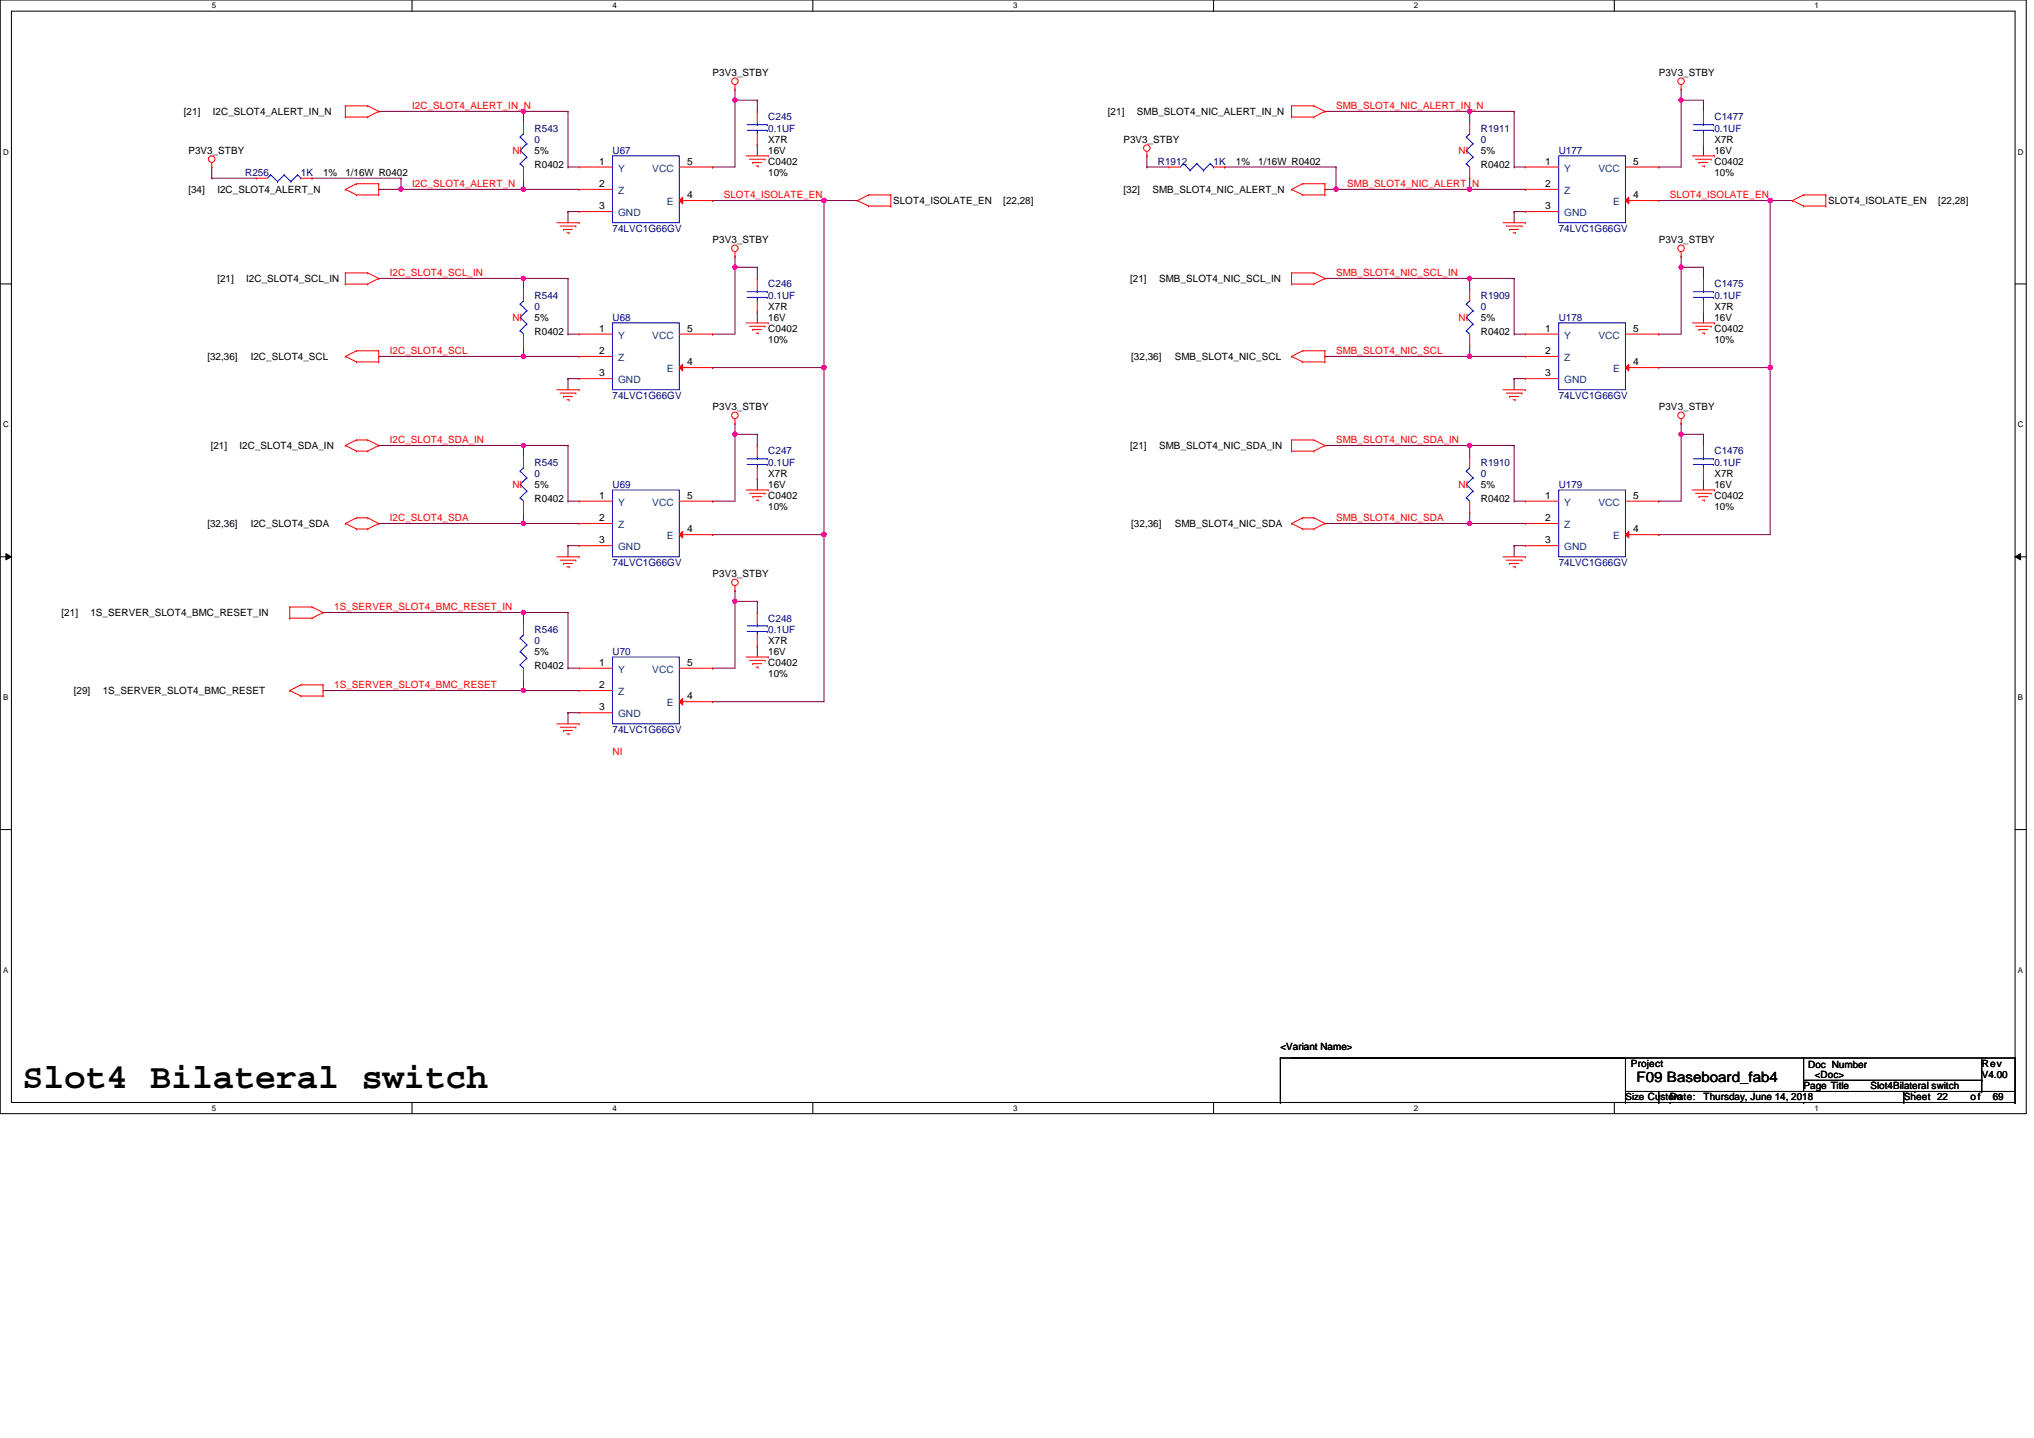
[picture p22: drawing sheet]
<svg xmlns="http://www.w3.org/2000/svg" width="297mm" height="210mm" viewBox="0 0 297 210" stroke-linecap="round" stroke-linejoin="round" font-family="sans-serif">
<defs><g id="words">
<text font-size="5.1" x="3.3" y="158.8">Slot4 Bilateral switch</text>
<text font-size="2.1" x="239" y="157.9">F09 Baseboard_fab4</text>
<g font-size="1.5">
<text x="104.1" y="11.1">P3V3_STBY</text>
<text x="242.2" y="11.1">P3V3_STBY</text>
<text x="26.9" y="16.8">[21]</text>
<text x="31.1" y="16.8">I2C_SLOT4_ALERT_IN_N</text>
<text x="161.8" y="16.8">[21]</text>
<text x="166" y="16.8">SMB_SLOT4_NIC_ALERT_IN_N</text>
<text x="27.5" y="22.5">P3V3_STBY</text>
<text x="78.1" y="22.5">5%</text>
<text x="112.2" y="20.8">X7R</text>
<text x="112.2" y="22.5">16V</text>
<text x="164.1" y="20.8">P3V3_STBY</text>
<text x="216.3" y="22.5">5%</text>
<text x="250.4" y="20.8">X7R</text>
<text x="250.4" y="22.5">16V</text>
<text x="27.5" y="28.1">[34]</text>
<text x="31.7" y="28.1">I2C_SLOT4_ALERT_N</text>
<text x="47.2" y="25.7">1%</text>
<text x="50.4" y="25.7">1/16W R0402</text>
<text x="78.1" y="24.6">R0402</text>
<text x="87.5" y="24">1</text>
<text x="87.5" y="27.3">2</text>
<text x="100.3" y="28.9">4</text>
<text x="100.3" y="24">5</text>
<text x="112.2" y="24.1">C0402</text>
<text x="112.2" y="25.7">10%</text>
<text x="130.4" y="29.8">SLOT4_ISOLATE_EN</text>
<text x="146.5" y="29.8">[22,28]</text>
<text x="164.1" y="28.1">[32]</text>
<text x="168.3" y="28.1">SMB_SLOT4_NIC_ALERT_N</text>
<text x="180.5" y="24.1">1%</text>
<text x="183.7" y="24.1">1/16W R0402</text>
<text x="216.3" y="24.6">R0402</text>
<text x="225.7" y="24">1</text>
<text x="225.7" y="27.3">2</text>
<text x="238.5" y="28.9">4</text>
<text x="238.5" y="24">5</text>
<text x="250.4" y="24.1">C0402</text>
<text x="250.4" y="25.7">10%</text>
<text x="267" y="29.8">SLOT4_ISOLATE_EN</text>
<text x="283.1" y="29.8">[22,28]</text>
<text x="87.5" y="30.5">3</text>
<text x="104.1" y="35.5">P3V3_STBY</text>
<text x="225.7" y="30.5">3</text>
<text x="242.2" y="35.5">P3V3_STBY</text>
<text x="31.7" y="41.1">[21]</text>
<text x="36" y="41.1">I2C_SLOT4_SCL_IN</text>
<text x="165" y="41.1">[21]</text>
<text x="169.3" y="41.1">SMB_SLOT4_NIC_SCL_IN</text>
<text x="78.1" y="46.8">5%</text>
<text x="112.2" y="45.2">X7R</text>
<text x="112.2" y="46.8">16V</text>
<text x="216.3" y="46.8">5%</text>
<text x="250.4" y="45.2">X7R</text>
<text x="250.4" y="46.8">16V</text>
<text x="30.3" y="52.5">[32,36]</text>
<text x="36.6" y="52.5">I2C_SLOT4_SCL</text>
<text x="78.1" y="48.9">R0402</text>
<text x="87.5" y="48.4">1</text>
<text x="87.5" y="51.7">2</text>
<text x="100.3" y="53.3">4</text>
<text x="100.3" y="48.4">5</text>
<text x="112.2" y="48.5">C0402</text>
<text x="112.2" y="50.1">10%</text>
<text x="165.2" y="52.5">[32,36]</text>
<text x="171.6" y="52.5">SMB_SLOT4_NIC_SCL</text>
<text x="216.3" y="48.9">R0402</text>
<text x="225.7" y="48.4">1</text>
<text x="225.7" y="51.7">2</text>
<text x="238.5" y="53.3">4</text>
<text x="238.5" y="48.4">5</text>
<text x="250.4" y="48.5">C0402</text>
<text x="250.4" y="50.1">10%</text>
<text x="87.5" y="54.9">3</text>
<text x="104.1" y="59.8">P3V3_STBY</text>
<text x="225.7" y="54.9">3</text>
<text x="242.2" y="59.8">P3V3_STBY</text>
<text x="30.8" y="65.5">[21]</text>
<text x="35" y="65.5">I2C_SLOT4_SDA_IN</text>
<text x="165" y="65.5">[21]</text>
<text x="169.3" y="65.5">SMB_SLOT4_NIC_SDA_IN</text>
<text x="78.1" y="71.2">5%</text>
<text x="112.2" y="69.6">X7R</text>
<text x="112.2" y="71.2">16V</text>
<text x="216.3" y="71.2">5%</text>
<text x="250.4" y="69.6">X7R</text>
<text x="250.4" y="71.2">16V</text>
<text x="30.3" y="76.9">[32,36]</text>
<text x="36.6" y="76.9">I2C_SLOT4_SDA</text>
<text x="78.1" y="73.3">R0402</text>
<text x="87.5" y="72.8">1</text>
<text x="87.5" y="76.1">2</text>
<text x="100.3" y="77.7">4</text>
<text x="100.3" y="72.8">5</text>
<text x="112.2" y="72.8">C0402</text>
<text x="112.2" y="74.5">10%</text>
<text x="165.2" y="76.9">[32,36]</text>
<text x="171.6" y="76.9">SMB_SLOT4_NIC_SDA</text>
<text x="216.3" y="73.3">R0402</text>
<text x="225.7" y="72.8">1</text>
<text x="225.7" y="76.1">2</text>
<text x="238.5" y="77.7">4</text>
<text x="238.5" y="72.8">5</text>
<text x="250.4" y="72.8">C0402</text>
<text x="250.4" y="74.5">10%</text>
<text x="87.5" y="79.3">3</text>
<text x="225.7" y="79.3">3</text>
<text x="9" y="89.9">[21]</text>
<text x="13.2" y="89.9">1S_SERVER_SLOT4_BMC_RESET_IN</text>
<text x="104.1" y="84.2">P3V3_STBY</text>
<text x="78.1" y="95.6">5%</text>
<text x="112.2" y="94">X7R</text>
<text x="112.2" y="95.6">16V</text>
<text x="10.8" y="101.3">[29]</text>
<text x="15" y="101.3">1S_SERVER_SLOT4_BMC_RESET</text>
<text x="78.1" y="97.7">R0402</text>
<text x="87.5" y="97.2">1</text>
<text x="87.5" y="100.5">2</text>
<text x="100.3" y="97.2">5</text>
<text x="112.2" y="97.2">C0402</text>
<text x="112.2" y="98.8">10%</text>
<text x="87.5" y="103.7">3</text>
<text x="100.3" y="102.1">4</text>
<text x="187" y="153.3">&lt;Variant Name&gt;</text>
<text x="238.2" y="155.7">Project</text>
<text x="264.1" y="155.9">Doc Number</text>
<text x="289.4" y="155.7">Rev</text>
<text x="243.9" y="160.6">Date:</text>
<text x="248.8" y="160.6">Thursday, June 14, 2018</text>
<text x="263.4" y="159">Page Title</text>
<text x="265" y="157.4">&lt;Doc&gt;</text>
<text x="273.2" y="159">Slot4Bilateral switch</text>
<text x="278" y="160.6">Sheet 22</text>
<text x="287.8" y="160.6">of</text>
<text x="289.4" y="157.4">V4.00</text>
<text x="291" y="160.6">69</text>
</g>
<g font-size="1.5" fill="#f00">
<text x="60.2" y="15.9">I2C_SLOT4_ALERT_IN_N</text>
<text x="195.1" y="15.9">SMB_SLOT4_NIC_ALERT_IN_N</text>
<text x="74.8" y="22.5">NI</text>
<text x="213" y="22.5">NI</text>
<text x="60.2" y="27.3">I2C_SLOT4_ALERT_N</text>
<text x="105.7" y="29">SLOT4_ISOLATE_EN</text>
<text x="196.7" y="27.3">SMB_SLOT4_NIC_ALERT_N</text>
<text x="243.9" y="29">SLOT4_ISOLATE_EN</text>
<text x="56.9" y="40.3">I2C_SLOT4_SCL_IN</text>
<text x="195.1" y="40.3">SMB_SLOT4_NIC_SCL_IN</text>
<text x="74.8" y="46.8">NI</text>
<text x="213" y="46.8">NI</text>
<text x="56.9" y="51.7">I2C_SLOT4_SCL</text>
<text x="195.1" y="51.7">SMB_SLOT4_NIC_SCL</text>
<text x="56.9" y="64.7">I2C_SLOT4_SDA_IN</text>
<text x="195.1" y="64.7">SMB_SLOT4_NIC_SDA_IN</text>
<text x="74.8" y="71.2">NI</text>
<text x="213" y="71.2">NI</text>
<text x="56.9" y="76.1">I2C_SLOT4_SDA</text>
<text x="195.1" y="76.1">SMB_SLOT4_NIC_SDA</text>
<text x="48.8" y="89.1">1S_SERVER_SLOT4_BMC_RESET_IN</text>
<text x="48.8" y="100.5">1S_SERVER_SLOT4_BMC_RESET</text>
<text x="89.4" y="110.2">NI</text>
</g>
<g font-size="1.5" fill="#000080">
<text x="112.2" y="17.6">C245</text>
<text x="250.4" y="17.6">C1477</text>
<text x="78.1" y="19.2">R543</text>
<text x="78.1" y="20.8">0</text>
<text x="89.4" y="22.5">U67</text>
<text x="112.2" y="19.2">0.1UF</text>
<text x="216.3" y="19.2">R1911</text>
<text x="216.3" y="20.8">0</text>
<text x="227.6" y="22.5">U177</text>
<text x="250.4" y="19.2">0.1UF</text>
<text x="35.8" y="25.7">R256</text>
<text x="43.9" y="25.7">1K</text>
<text x="169.1" y="24.1">R1912</text>
<text x="177.2" y="24.1">1K</text>
<text x="89.4" y="33.8">74LVC1G66GV</text>
<text x="227.6" y="33.8">74LVC1G66GV</text>
<text x="112.2" y="42">C246</text>
<text x="250.4" y="42">C1475</text>
<text x="78.1" y="43.6">R544</text>
<text x="78.1" y="45.2">0</text>
<text x="89.4" y="46.8">U68</text>
<text x="112.2" y="43.6">0.1UF</text>
<text x="216.3" y="43.6">R1909</text>
<text x="216.3" y="45.2">0</text>
<text x="227.6" y="46.8">U178</text>
<text x="250.4" y="43.6">0.1UF</text>
<text x="89.4" y="58.2">74LVC1G66GV</text>
<text x="227.6" y="58.2">74LVC1G66GV</text>
<text x="78.1" y="68">R545</text>
<text x="78.1" y="69.6">0</text>
<text x="89.4" y="71.2">U69</text>
<text x="112.2" y="66.3">C247</text>
<text x="112.2" y="68">0.1UF</text>
<text x="216.3" y="68">R1910</text>
<text x="216.3" y="69.6">0</text>
<text x="227.6" y="71.2">U179</text>
<text x="250.4" y="66.3">C1476</text>
<text x="250.4" y="68">0.1UF</text>
<text x="89.4" y="82.6">74LVC1G66GV</text>
<text x="227.6" y="82.6">74LVC1G66GV</text>
<text x="78.1" y="92.4">R546</text>
<text x="78.1" y="94">0</text>
<text x="89.4" y="95.6">U70</text>
<text x="112.2" y="90.7">C248</text>
<text x="112.2" y="92.4">0.1UF</text>
<text x="89.4" y="107">74LVC1G66GV</text>
</g>
<g font-size="1.5" fill="#004080">
<text x="90.3" y="25">Y</text>
<text x="90.3" y="28.3">Z</text>
<text x="95.2" y="25">VCC</text>
<text x="97.4" y="29.9">E</text>
<text x="228.4" y="25">Y</text>
<text x="228.4" y="28.3">Z</text>
<text x="233.4" y="25">VCC</text>
<text x="235.6" y="29.9">E</text>
<text x="90.3" y="31.5">GND</text>
<text x="228.4" y="31.5">GND</text>
<text x="90.3" y="49.4">Y</text>
<text x="90.3" y="52.7">Z</text>
<text x="95.2" y="49.4">VCC</text>
<text x="228.4" y="49.4">Y</text>
<text x="228.4" y="52.7">Z</text>
<text x="233.4" y="49.4">VCC</text>
<text x="90.3" y="55.9">GND</text>
<text x="97.4" y="54.3">E</text>
<text x="228.4" y="55.9">GND</text>
<text x="235.6" y="54.3">E</text>
<text x="90.3" y="73.8">Y</text>
<text x="90.3" y="77.1">Z</text>
<text x="95.2" y="73.8">VCC</text>
<text x="228.4" y="73.8">Y</text>
<text x="228.4" y="77.1">Z</text>
<text x="233.4" y="73.8">VCC</text>
<text x="90.3" y="80.3">GND</text>
<text x="97.4" y="78.7">E</text>
<text x="228.4" y="80.3">GND</text>
<text x="235.6" y="78.7">E</text>
<text x="90.3" y="98.2">Y</text>
<text x="90.3" y="101.5">Z</text>
<text x="95.2" y="98.2">VCC</text>
<text x="90.3" y="104.7">GND</text>
<text x="97.4" y="103.1">E</text>
</g>
<text font-size="1.4" x="237.4" y="160.6">Size Custom</text>
<g font-size="1.2">
<text x="30.9" y="1.2">5</text>
<text x="89.4" y="1.2">4</text>
<text x="148" y="1.2">3</text>
<text x="206.5" y="1.2">2</text>
<text x="265" y="1.2">1</text>
<text x=".5" y="22.6">D</text>
<text x="294.7" y="22.6">D</text>
<text x=".5" y="62.4">C</text>
<text x="294.7" y="62.4">C</text>
<text x=".5" y="102.2">B</text>
<text x="294.7" y="102.2">B</text>
<text x=".5" y="142">A</text>
<text x="294.7" y="142">A</text>
<text x="30.9" y="162.2">5</text>
<text x="89.4" y="162.2">4</text>
<text x="148" y="162.2">3</text>
<text x="206.5" y="162.2">2</text>
<text x="265" y="162.2">1</text>
</g>
</g></defs>
<path d="M0 0h295.9v162.6h-295.9zM1.7 1.6h292.6v159.3h-292.6z" fill="none" stroke="#000" stroke-width=".15"/>
<g fill="#fff">
<path d="M30.9 .2h.7v1.3h-.7z"/>
<path d="M30.9 161.1h.7v1.3h-.7z"/>
</g>
<path d="M60.2 0v1.6M60.2 160.9v1.7" fill="none" stroke="#000" stroke-width=".15"/>
<g fill="#fff">
<path d="M89.4 .2h.7v1.3h-.7z"/>
<path d="M89.4 161.1h.7v1.3h-.7z"/>
</g>
<path d="M118.7 0v1.6M118.7 160.9v1.7" fill="none" stroke="#000" stroke-width=".15"/>
<g fill="#fff">
<path d="M148 .2h.6v1.3h-.6z"/>
<path d="M148 161.1h.6v1.3h-.6z"/>
</g>
<path d="M177.2 0v1.6M177.2 160.9v1.7" fill="none" stroke="#000" stroke-width=".15"/>
<g fill="#fff">
<path d="M206.5 .2h.6v1.3h-.6z"/>
<path d="M206.5 161.1h.6v1.3h-.6z"/>
</g>
<path d="M235.8 0v1.6M235.8 160.9v1.7" fill="none" stroke="#000" stroke-width=".15"/>
<g fill="#fff">
<path d="M265 .2h.6v1.3h-.6z"/>
<path d="M265 161.1h.6v1.3h-.6z"/>
<path d="M.5 21.5h.8v1.3h-.8z"/>
<path d="M294.7 21.5h.8v1.3h-.8z"/>
<path d="M.5 61.3h.8v1.3h-.8z"/>
<path d="M294.7 61.3h.8v1.3h-.8z"/>
</g>
<path d="M0 41.4h1.7M294.3 41.4h1.6" fill="none" stroke="#000" stroke-width=".15"/>
<g fill="#fff">
<path d="M.5 101.2h.7v1.3h-.7z"/>
<path d="M294.7 101.2h.8v1.3h-.8z"/>
</g>
<path d="M0 81.3h1.7M.9 80.8l.8 .5-.8 .4zM294.3 81.3l.8-.5v.9zM294.3 81.3h1.6" fill="none" stroke="#000" stroke-width=".15"/>
<path d="M.9 80.8l.8 .5-.8 .4zM294.3 81.3l.8-.5v.9z" fill="#000"/>
<g fill="#fff">
<path d="M.5 141h.7v1.3h-.7z"/>
<path d="M294.7 141h.8v1.3h-.8z"/>
</g>
<path d="M0 121.1h1.7M294.3 121.1h1.6" fill="none" stroke="#000" stroke-width=".15"/>
<path d="M120.3 78h.1M120.3 78v24.4" fill="none" stroke="#800040" stroke-width=".15"/>
<circle cx="120.3" cy="78" r=".32" fill="#f0f"/>
<circle cx="120.3" cy="78" r=".32" fill="none" stroke="#f0f" stroke-width=".15"/>
<path d="M47.2 100.8h.1M47.2 100.8h29.3" fill="none" stroke="#800040" stroke-width=".15"/>
<circle cx="76.4" cy="100.8" r=".32" fill="#f0f"/>
<circle cx="76.4" cy="100.8" r=".32" fill="none" stroke="#f0f" stroke-width=".15"/>
<path d="M47.2 89.4h.1M47.2 89.4h29.3" fill="none" stroke="#800040" stroke-width=".15"/>
<circle cx="76.4" cy="89.4" r=".32" fill="#f0f"/>
<circle cx="76.4" cy="89.4" r=".32" fill="none" stroke="#f0f" stroke-width=".15"/>
<path d="M30.9 24.4h.1M30.9 26h.1M30.9 26h6.5M30.9 24.4v1.6M45.6 26h.1M45.6 26h13M55.3 27.6h.1M55.3 27.6h21.2M58.6 26h.1M58.6 27.6h.1M58.6 26v1.6" fill="none" stroke="#800040" stroke-width=".15"/>
<circle cx="76.4" cy="27.6" r=".32" fill="#f0f"/>
<circle cx="76.4" cy="27.6" r=".32" fill="none" stroke="#f0f" stroke-width=".15"/>
<circle cx="58.5" cy="27.6" r=".32" fill="#f0f"/>
<circle cx="58.5" cy="27.6" r=".32" fill="none" stroke="#f0f" stroke-width=".15"/>
<path d="M107.3 14.6h.1M107.3 14.6v9.8h-3.2M104.1 24.4h.1" fill="none" stroke="#800040" stroke-width=".15"/>
<circle cx="107.3" cy="14.6" r=".32" fill="#f0f"/>
<circle cx="107.3" cy="14.6" r=".32" fill="none" stroke="#f0f" stroke-width=".15"/>
<g fill="none" stroke="#800040" stroke-width=".15">
<path d="M107.3 14.6h.1M107.3 13h.1M107.3 14.6h3.3M107.3 13v1.6M110.6 14.6h.1M110.6 14.6v1.7M82.9 30.9h.1M82.9 30.9v1.6M82.9 30.9h1.7M104.1 29.3h.1M104.1 29.3h16.2M110.6 21.1h.1"/>
<path d="M110.6 21.1v1.7M55.3 52h.1M55.3 52h21.2"/>
</g>
<circle cx="76.4" cy="52" r=".32" fill="#f0f"/>
<circle cx="76.4" cy="52" r=".32" fill="none" stroke="#f0f" stroke-width=".15"/>
<path d="M107.3 39h.1M107.3 39v9.8h-3.2M104.1 48.8h.1" fill="none" stroke="#800040" stroke-width=".15"/>
<circle cx="107.3" cy="39" r=".32" fill="#f0f"/>
<circle cx="107.3" cy="39" r=".32" fill="none" stroke="#f0f" stroke-width=".15"/>
<g fill="none" stroke="#800040" stroke-width=".15">
<path d="M107.3 39h.1M107.3 37.4h.1M107.3 39h3.3M107.3 37.4v1.6M110.6 39h.1M110.6 39v1.6M120.3 29.3h.1M120.3 29.3v24.4h-16.2M82.9 55.3h.1M82.9 55.3v1.6M82.9 55.3h1.7M104.1 53.7h.1"/>
<path d="M110.6 45.5h.1M110.6 45.5v1.6"/>
</g>
<circle cx="120.3" cy="53.6" r=".32" fill="#f0f"/>
<circle cx="120.3" cy="53.6" r=".32" fill="none" stroke="#f0f" stroke-width=".15"/>
<circle cx="120.3" cy="29.2" r=".32" fill="#f0f"/>
<circle cx="120.3" cy="29.2" r=".32" fill="none" stroke="#f0f" stroke-width=".15"/>
<path d="M120.3 29.3h.1M120.3 29.3h4.9M55.3 40.6h.1M55.3 40.6h21.2M55.3 76.4h.1M55.3 76.4h21.2" fill="none" stroke="#800040" stroke-width=".15"/>
<circle cx="76.4" cy="76.4" r=".32" fill="#f0f"/>
<circle cx="76.4" cy="76.4" r=".32" fill="none" stroke="#f0f" stroke-width=".15"/>
<path d="M104.1 73.2h.1M107.3 63.4h.1M107.3 61.8h.1M107.3 61.8v11.4h-3.2M107.3 63.4h3.3M110.6 69.9h.1M110.6 69.9v1.6" fill="none" stroke="#800040" stroke-width=".15"/>
<circle cx="107.3" cy="63.4" r=".32" fill="#f0f"/>
<circle cx="107.3" cy="63.4" r=".32" fill="none" stroke="#f0f" stroke-width=".15"/>
<path d="M55.3 65h.1M55.3 65h21.2M82.9 79.7h.1M82.9 79.7v1.6M82.9 79.7h1.7M104.1 78h.1M104.1 78h16.2M110.6 63.4h.1M110.6 63.4v1.6" fill="none" stroke="#800040" stroke-width=".15"/>
<circle cx="76.4" cy="65" r=".32" fill="#f0f"/>
<circle cx="76.4" cy="65" r=".32" fill="none" stroke="#f0f" stroke-width=".15"/>
<path d="M120.3 53.7h.1M120.3 53.7v24.3M104.1 97.5h.1M107.3 87.8h.1M107.3 87.8v9.7h-3.2" fill="none" stroke="#800040" stroke-width=".15"/>
<circle cx="107.3" cy="87.8" r=".32" fill="#f0f"/>
<circle cx="107.3" cy="87.8" r=".32" fill="none" stroke="#f0f" stroke-width=".15"/>
<g fill="none" stroke="#800040" stroke-width=".15">
<path d="M55.3 16.3h.1M55.3 16.3h27.6M76.5 16.3h.1M76.5 16.3v1.6M82.9 16.3h.1M82.9 16.3v8.1M76.5 26h.1M76.5 27.6h.1M76.5 26v1.6M76.5 27.6h8.1M107.3 87.8h.1M107.3 86.2h.1"/>
<path d="M107.3 87.8h3.3M107.3 86.2v1.6M110.6 87.8h.1M110.6 94.3h.1M110.6 87.8v1.6M110.6 94.3v1.6M82.9 104h.1M82.9 104v1.7M82.9 104h1.7M104.1 102.4h.1M104.1 102.4h16.2"/>
</g>
<circle cx="76.4" cy="16.3" r=".32" fill="#f0f"/>
<circle cx="76.4" cy="16.3" r=".32" fill="none" stroke="#f0f" stroke-width=".15"/>
<path d="M82.9 24.4h.1M82.9 24.4h1.7M76.5 50.4h.1M76.5 40.6h.1M76.5 40.6v1.7M76.5 50.4v1.6" fill="none" stroke="#800040" stroke-width=".15"/>
<circle cx="76.4" cy="40.6" r=".32" fill="#f0f"/>
<circle cx="76.4" cy="40.6" r=".32" fill="none" stroke="#f0f" stroke-width=".15"/>
<g fill="none" stroke="#800040" stroke-width=".15">
<path d="M76.5 52h.1M76.5 40.6h.1M76.5 52h8.1M76.5 40.6h6.4M82.9 48.8h.1M82.9 40.6h.1M82.9 48.8h1.7M82.9 40.6v8.2M214.6 50.4h.1M214.6 40.6h.1M214.6 40.6v1.7M214.6 50.4v1.6"/>
<path d="M221.1 40.6h.1M221.1 40.6v8.2M76.5 65h.1M76.5 74.8h.1M76.5 76.4h.1M76.5 65v1.7M76.5 74.8v1.6M76.5 76.4h8.1M76.5 65h6.4M82.9 65h.1M82.9 73.2h.1M82.9 65v8.2"/>
<path d="M82.9 73.2h1.7M76.5 89.4h.1M76.5 99.2h.1M76.5 89.4v1.6M76.5 99.2v1.6M76.5 89.4h6.4M82.9 89.4h.1M82.9 97.5h.1M82.9 89.4v8.1M82.9 97.5h1.7M76.5 100.8h.1M76.5 100.8h8.1"/>
</g>
<circle cx="214.6" cy="40.6" r=".32" fill="#f0f"/>
<circle cx="214.6" cy="40.6" r=".32" fill="none" stroke="#f0f" stroke-width=".15"/>
<g fill="none" stroke="#800040" stroke-width=".15">
<path d="M193.5 52h.1M193.5 52h29.3M214.6 52h.1M214.6 40.6h.1M214.6 40.6h6.5M221.1 48.8h.1M221.1 48.8h1.7M258.5 53.7h.1M258.5 53.7v24.3M214.6 74.8h.1M214.6 76.4h.1M214.6 65h.1"/>
<path d="M214.6 65v1.7M214.6 74.8v1.6M214.6 76.4h8.2M214.6 65h6.5M221.1 65h.1M221.1 73.2h.1M221.1 65v8.2M221.1 73.2h1.7"/>
</g>
<circle cx="214.6" cy="52" r=".32" fill="#f0f"/>
<circle cx="214.6" cy="52" r=".32" fill="none" stroke="#f0f" stroke-width=".15"/>
<path d="M245.5 39h.1M245.5 39v9.8h-3.3M242.2 48.8h.1" fill="none" stroke="#800040" stroke-width=".15"/>
<circle cx="245.5" cy="39" r=".32" fill="#f0f"/>
<circle cx="245.5" cy="39" r=".32" fill="none" stroke="#f0f" stroke-width=".15"/>
<g fill="none" stroke="#800040" stroke-width=".15">
<path d="M245.5 39h.1M245.5 37.4h.1M245.5 39h3.3M245.5 37.4v1.6M248.8 39h.1M248.8 39v1.6M258.5 29.3h.1M258.5 29.3v24.4M221.1 55.3h.1M221.1 55.3v1.6M221.1 55.3h1.7M242.2 53.7h16.3"/>
<path d="M248.8 45.5h.1M248.8 45.5v1.6M258.5 53.7h.1"/>
</g>
<circle cx="258.5" cy="53.6" r=".32" fill="#f0f"/>
<circle cx="258.5" cy="53.6" r=".32" fill="none" stroke="#f0f" stroke-width=".15"/>
<circle cx="258.5" cy="29.2" r=".32" fill="#f0f"/>
<circle cx="258.5" cy="29.2" r=".32" fill="none" stroke="#f0f" stroke-width=".15"/>
<path d="M193.5 40.6h.1M193.5 40.6h21.1M193.5 76.4h.1M193.5 76.4h21.1" fill="none" stroke="#800040" stroke-width=".15"/>
<circle cx="214.6" cy="76.4" r=".32" fill="#f0f"/>
<circle cx="214.6" cy="76.4" r=".32" fill="none" stroke="#f0f" stroke-width=".15"/>
<path d="M242.2 73.2h.1M245.5 63.4h.1M245.5 61.8h.1M245.5 61.8v11.4h-3.3M245.5 63.4h3.3M248.8 69.9h.1M248.8 69.9v1.6" fill="none" stroke="#800040" stroke-width=".15"/>
<circle cx="245.5" cy="63.4" r=".32" fill="#f0f"/>
<circle cx="245.5" cy="63.4" r=".32" fill="none" stroke="#f0f" stroke-width=".15"/>
<path d="M193.5 65h.1M193.5 65h21.1M221.1 79.7h.1M221.1 79.7v1.6M221.1 79.7h1.7M242.2 78h.1M242.2 78h16.3M248.8 63.4h.1M248.8 63.4v1.6" fill="none" stroke="#800040" stroke-width=".15"/>
<circle cx="214.6" cy="65" r=".32" fill="#f0f"/>
<circle cx="214.6" cy="65" r=".32" fill="none" stroke="#f0f" stroke-width=".15"/>
<path d="M245.5 14.6h.1M245.5 14.6v9.8h-3.3M242.2 24.4h.1M258.5 29.3h3.3M261.8 29.3h.1" fill="none" stroke="#800040" stroke-width=".15"/>
<circle cx="245.5" cy="14.6" r=".32" fill="#f0f"/>
<circle cx="245.5" cy="14.6" r=".32" fill="none" stroke="#f0f" stroke-width=".15"/>
<g fill="none" stroke="#800040" stroke-width=".15">
<path d="M193.5 16.3h.1M193.5 16.3h27.6M214.6 16.3h.1M214.6 16.3v1.6M221.1 16.3h.1M221.1 16.3v8.1M245.5 14.6h.1M245.5 13h.1M245.5 14.6h3.3M245.5 13v1.6M248.8 14.6h.1M248.8 14.6v1.7"/>
<path d="M214.6 26h.1M214.6 26v1.6h8.2M221.1 30.9h.1M221.1 30.9v1.6M221.1 30.9h1.7M222.8 27.6h.1M242.2 29.3h16.3M248.8 21.1h.1M248.8 21.1v1.7M258.5 29.3h.1"/>
</g>
<circle cx="214.6" cy="16.3" r=".32" fill="#f0f"/>
<circle cx="214.6" cy="16.3" r=".32" fill="none" stroke="#f0f" stroke-width=".15"/>
<path d="M167.5 22.8h.1M167.5 24.4h.1M167.5 24.4h3.2M167.5 22.8v1.6M178.9 24.4h.1M178.9 24.4h16.2M193.5 27.6h.1M193.5 27.6h21.1M195.1 24.4h.1M195.1 27.6h.1M195.1 24.4v3.2" fill="none" stroke="#800040" stroke-width=".15"/>
<circle cx="214.6" cy="27.6" r=".32" fill="#f0f"/>
<circle cx="214.6" cy="27.6" r=".32" fill="none" stroke="#f0f" stroke-width=".15"/>
<circle cx="195.1" cy="27.6" r=".32" fill="#f0f"/>
<circle cx="195.1" cy="27.6" r=".32" fill="none" stroke="#f0f" stroke-width=".15"/>
<path d="M221.1 24.4h.1M221.1 24.4h1.7" fill="none" stroke="#800040" stroke-width=".15"/>
<g fill="none" stroke="#f00" stroke-width=".15">
<path d="M50.4 17.1h.1M50.4 15.5h.1M50.4 15.5h3.3M50.4 17.1h3.3M50.4 15.5v1.6M53.7 15.5h.1M53.7 17.1h.1M53.7 15.5l1.6 .8M55.3 16.3h.1M55.3 16.3l-1.6 .8M76.5 17.9h.1M76.5 17.9v1.6"/>
<path d="M107.3 13h.1M107.3 12.4v.6M110.6 16.3h.1M110.6 16.3v1.6M110.6 19.5v1.6M188.6 17.1h.1M188.6 15.5h.1M188.6 15.5h3.3M188.6 17.1h3.3M188.6 15.5v1.6M191.9 15.5h.1M191.9 17.1h.1"/>
<path d="M191.9 15.5l1.6 .8M193.5 16.3h.1M193.5 16.3l-1.6 .8M245.5 13h.1M245.5 12.4v.6M30.9 24.4h.1M30.9 23.7v.7M50.4 27.6h.1M50.4 39.8h.1M50.4 27.6l1.7 .8M50.4 39.8v1.7M50.4 39.8h3.3"/>
<path d="M52.1 26.8h.1M52.1 28.4h.1M52.1 26.8h3.2M52.1 26.8l-1.7 .8M52.1 28.4h3.2M53.7 39.8h.1M53.7 39.8l1.6 .8M55.3 28.4h.1M55.3 26.8h.1M55.3 26.8v1.6M76.5 26h.1M76.5 24.4v1.6"/>
<path d="M81.3 32.5h3.3M81.8 33h2.3M82.3 33.5h.1M82.3 33.5h1.3M82.8 34h.3M83.1 34h.1M84.1 33h.1M84.6 32.5h.1M84.6 24.4h.1M84.6 27.6h.1M84.6 30.9h.1M84.6 24.4h4.8"/>
<path d="M84.6 27.6h4.8M84.6 30.9h4.8M107.3 37.4h.1M107.3 36.7v.7M109 22.8h3.2M109.4 23.2h2.3M109.9 23.7h.1M109.9 23.7h1.3M110.4 24.2h.3M110.6 21.1h.1M110.7 24.2h.1M111.7 23.2h.1"/>
<path d="M112.2 22.8h.1M125.2 29.3h.1M125.2 29.3l1.6 .8M126.8 28.4h.1M126.8 30.1h.1M126.8 28.4h3.3M126.8 28.4l-1.6 .9M126.8 30.1h3.3M130.1 28.4h.1M130.1 30.1h.1M130.1 28.4v1.7M167.5 22.8h.1"/>
<path d="M167.5 22.1v.7M170.7 24.4h.1M170.7 24.4h1.7M177.2 24.4h1.7M178.9 24.4h.1M188.6 39.8h.1M188.6 27.6h.1M188.6 39.8h3.3M188.6 39.8v1.7M188.6 27.6l1.6 .8M190.2 26.8h.1M190.2 28.4h.1"/>
<path d="M190.2 26.8h3.3M190.2 28.4h3.3M190.2 26.8l-1.6 .8M191.9 39.8h.1M191.9 39.8l1.6 .8M193.5 28.4h.1M193.5 26.8h.1M193.5 26.8v1.6M219.5 32.5h3.3M220 33h2.3M220.5 33.5h.1M220.5 33.5h1.3"/>
<path d="M221 34h.3M221.3 34h.1M222.3 33h.1M222.8 32.5h.1M245.5 37.4h.1M245.5 36.7v.7M247.1 22.8h3.3M247.6 23.2h2.3M248.1 23.7h.1M248.1 23.7h1.3M248.6 24.2h.3M248.9 24.2h.1"/>
<path d="M249.9 23.2h.1M250.4 22.8h.1M261.8 29.3h.1M261.8 29.3l1.6 .8M263.4 28.4h.1M263.4 30.1h.1M263.4 28.4h3.2M263.4 30.1h3.2M263.4 28.4l-1.6 .9M266.6 28.4h.1M266.6 30.1h.1M266.6 28.4v1.7"/>
<path d="M50.4 52h.1M50.4 41.5h.1M50.4 52l1.7 .8M50.4 41.5h3.3M52.1 51.2h.1M52.1 52.8h.1M52.1 51.2h3.2M52.1 51.2l-1.7 .8M52.1 52.8h3.2M53.7 41.5h.1M55.3 52.8h.1M55.3 51.2h.1"/>
<path d="M55.3 40.6h.1M55.3 51.2v1.6M55.3 40.6l-1.6 .9M76.5 50.4h.1M76.5 42.3h.1M76.5 42.3v1.6M76.5 48.8v1.6M81.3 56.9h3.3M81.8 57.4h2.3M82.3 57.9h.1M82.3 57.9h1.3M82.8 58.4h.3"/>
<path d="M83.1 58.4h.1M84.1 57.4h.1M84.6 56.9h.1M109 47.1h3.2M109.4 47.6h2.3M109.9 48.1h.1M109.9 48.1h1.3M110.4 48.6h.3M110.6 40.6h.1M110.6 45.5h.1M110.6 40.6v1.7M110.6 43.9v1.6"/>
<path d="M110.7 48.6h.1M111.7 47.6h.1M112.2 47.1h.1M188.6 52h.1M188.6 41.5h.1M188.6 41.5h3.3M188.6 52l1.6 .8M190.2 51.2h.1M190.2 52.8h.1M190.2 51.2h3.3M190.2 52.8h3.3M190.2 51.2l-1.6 .8"/>
<path d="M191.9 41.5h.1M193.5 52.8h.1M193.5 51.2h.1M193.5 40.6h.1M193.5 51.2v1.6M193.5 40.6l-1.6 .9M219.5 56.9h3.3M220 57.4h2.3M220.5 57.9h.1M220.5 57.9h1.3M221 58.4h.3M221.3 58.4h.1"/>
<path d="M222.3 57.4h.1M222.8 56.9h.1M247.1 47.1h3.3M247.6 47.6h2.3M248.1 48.1h.1M248.1 48.1h1.3M248.6 48.6h.3M248.9 48.6h.1M249.9 47.6h.1M250.4 47.1h.1M50.4 76.4h.1M50.4 65h.1"/>
<path d="M50.4 76.4l1.7 .8M50.4 65l1.7 .8M52.1 75.6h.1M52.1 77.2h.1M52.1 64.2h.1M52.1 65.8h.1M52.1 75.6l-1.7 .8M52.1 75.6h1.6M52.1 77.2h1.6M52.1 64.2l-1.7 .8M52.1 64.2h1.6M52.1 65.8h1.6"/>
<path d="M53.7 75.6h.1M53.7 77.2h.1M53.7 64.2h.1M53.7 65.8h.1M53.7 75.6l1.6 .8M53.7 64.2l1.6 .8M55.3 76.4h.1M55.3 65h.1M55.3 76.4l-1.6 .8M55.3 65l-1.6 .8M76.5 74.8h.1M76.5 66.7h.1"/>
<path d="M76.5 66.7v1.6M76.5 73.2v1.6M107.3 61.8h.1M107.3 61.1v.7M109 71.5h3.2M109.4 72h2.3M109.9 72.5h.1M109.9 72.5h1.3M110.4 73h.3M110.7 73h.1M111.7 72h.1M112.2 71.5h.1"/>
<path d="M188.6 65.8h.1M188.6 64.2h.1M188.6 76.4h.1M188.6 64.2h3.3M188.6 65.8h3.3M188.6 64.2v1.6M188.6 76.4l1.6 .8M190.2 75.6h.1M190.2 77.2h.1M190.2 75.6h1.7M190.2 77.2h1.7M190.2 75.6l-1.6 .8"/>
<path d="M191.9 64.2h.1M191.9 65.8h.1M191.9 75.6h.1M191.9 77.2h.1M191.9 64.2l1.6 .8M191.9 75.6l1.6 .8M193.5 65h.1M193.5 76.4h.1M193.5 65l-1.6 .8M193.5 76.4l-1.6 .8M214.6 74.8h.1M214.6 66.7h.1"/>
<path d="M214.6 66.7v1.6M214.6 73.2v1.6M245.5 61.8h.1M245.5 61.1v.7M247.1 71.5h3.3M247.6 72h2.3M248.1 72.5h.1M248.1 72.5h1.3M248.6 73h.3M248.8 65h.1M248.8 69.9h.1M248.8 65v1.7"/>
<path d="M248.8 68.3v1.6M248.9 73h.1M249.9 72h.1M250.4 71.5h.1M42.3 90.2h.1M42.3 88.6h.1M42.3 88.6h3.3M42.3 90.2h3.3M42.3 88.6v1.6M43.9 100h.1M43.9 100l-1.6 .8M43.9 100h3.3"/>
<path d="M45.6 88.6h.1M45.6 90.2h.1M45.6 88.6l1.6 .8M47.2 89.4h.1M47.2 100h.1M47.2 89.4l-1.6 .8M47.2 100v1.6M81.3 81.3h3.3M81.8 81.8h2.3M82.3 82.3h.1M82.3 82.3h1.3M82.8 82.7h.3"/>
<path d="M83.1 82.7h.1M84.1 81.8h.1M84.6 81.3h.1M107.3 86.2h.1M107.3 85.5v.7M109 95.9h3.2M109.4 96.4h2.3M109.9 96.9h.1M109.9 96.9h1.3M110.4 97.4h.3M110.6 89.4h.1M110.6 94.3h.1"/>
<path d="M110.6 89.4v1.6M110.6 92.7v1.6M110.7 97.4h.1M111.7 96.4h.1M112.2 95.9h.1M219.5 81.3h3.3M220 81.8h2.3M220.5 82.3h.1M220.5 82.3h1.3M221 82.7h.3M221.3 82.7h.1M222.3 81.8h.1"/>
<path d="M222.8 81.3h.1M42.3 100.8h.1M42.3 100.8l1.6 .8M43.9 101.6h.1M43.9 101.6h3.3M47.2 101.6h.1M81.3 105.7h3.3M81.8 106.2h2.3M82.3 106.6h.1M82.3 106.6h1.3M82.8 107.1h.3M83.1 107.1h.1"/>
<path d="M84.1 106.2h.1M84.6 105.7h.1"/>
<circle cx="107.3" cy="11.9" r=".48"/>
<circle cx="245.5" cy="11.9" r=".48"/>
<circle cx="30.9" cy="23.2" r=".48"/>
<circle cx="107.3" cy="36.2" r=".48"/>
<circle cx="167.5" cy="21.6" r=".48"/>
<circle cx="245.5" cy="36.2" r=".48"/>
<circle cx="107.3" cy="60.6" r=".48"/>
<circle cx="245.5" cy="60.6" r=".48"/>
<circle cx="107.3" cy="85" r=".48"/>
</g>
<g fill="none" stroke="#000" stroke-width=".15">
<path d="M187 154.4h.1M187 154.4h107.3M187 154.4v6.5M237.4 154.4h.1M237.4 159.3h56.9M237.4 154.4v6.5M242.2 159.3v1.6M263.4 154.4h.1M263.4 154.4v4.9M263.4 157.7h26M278 159.3v1.6M279.6 159.3h.1"/>
<path d="M289.4 157.7h.1M289.4 159.3h.1M289.4 154.4v4.9M294.3 154.4h.1M294.3 159.3h.1M294.3 154.4v6.5M187 160.9h.1M187 160.9h107.3M237.4 160.9h.1M242.2 160.9h.1M243.9 160.9h.1M263.4 160.9h.1"/>
<path d="M278 160.9h.1M294.3 160.9h.1"/>
</g>
<g fill="none" stroke="#00f" stroke-width=".15">
<path d="M76.5 19.5h.1M76.5 19.5l-.5 .5M109.1 19h3M109.1 18.2h3M110.6 18.2h.1M110.6 19h.1M110.6 17.9v.3M110.6 19v.5M112.1 19h.1M112.1 18.2h.1M76 23.9h.1M76 21.9h.1"/>
<path d="M76 20h.1M76 23.9l.5 .5M76 21.9l.9 1M76 20l.9 1M76.9 22.9h.1M76.9 21h.1M76.9 22.9l-.9 1M76.9 21l-.9 .9M89.4 22.8h9.8v9.7h-9.8zM172.8 23.9h.1M172.8 23.9l-.4 .5M172.8 23.9l1 1"/>
<path d="M173.8 24.9h.1M174.8 23.9h.1M174.8 23.9l-1 1M174.8 23.9l1 1M175.8 24.9h.1M176.7 23.9h.1M176.7 23.9l-.9 1M176.7 23.9l.5 .5M177.2 24.4h.1M76 48.3h.1M76 46.3h.1M76 44.4h.1"/>
<path d="M76 48.3l.5 .5M76 46.3l.9 1M76 44.4l.9 1M76.5 43.9h.1M76.5 43.9l-.5 .5M76.9 47.3h.1M76.9 45.4h.1M76.9 47.3l-.9 1M76.9 45.4l-.9 .9M109.1 43.4h3M109.1 42.6h3M110.6 42.6h.1"/>
<path d="M110.6 43.4h.1M110.6 42.3v.3M110.6 43.4v.5M112.1 43.4h.1M112.1 42.6h.1M76 72.7h.1M76 70.7h.1M76 68.8h.1M76 72.7l.5 .5M76 70.7l.9 1M76 68.8l.9 .9M76.5 68.3h.1"/>
<path d="M76.5 68.3l-.5 .5M76.9 71.7h.1M76.9 69.7h.1M76.9 71.7l-.9 1M76.9 69.7l-.9 1M214.1 72.7h.1M214.1 70.7h.1M214.1 68.8h.1M214.1 72.7l.5 .5M214.1 70.7l1 1M214.1 68.8l1 .9M214.6 68.3h.1"/>
<path d="M214.6 68.3l-.5 .5M215.1 71.7h.1M215.1 69.7h.1M215.1 71.7l-1 1M215.1 69.7l-1 1M247.3 67.8h2.9M247.3 67h2.9M248.8 67h.1M248.8 67.8h.1M248.8 66.7v.3M248.8 67.8v.5M250.2 67.8h.1"/>
<path d="M250.2 67h.1M109.1 92.2h3M109.1 91.4h3M110.6 91.4h.1M110.6 92.2h.1M110.6 91v.4M110.6 92.2v.5M112.1 92.2h.1M112.1 91.4h.1"/>
</g>
<path d="M99.2 29.3l.5-.5v1z" fill="#f00"/>
<g fill="none" stroke="#f00" stroke-width=".15">
<path d="M37.4 26h.1M37.4 26h1.6M43.9 26h1.7M45.6 26h.1M99.2 29.3l.5-.5v1zM99.2 29.3h4.9M99.2 24.4h4.9M104.1 29.3h.1M104.1 24.4h.1M222.8 73.2h.1M222.8 76.4h.1M222.8 79.7h.1"/>
<path d="M222.8 73.2h4.8M222.8 76.4h4.8M222.8 79.7h4.8"/>
</g>
<g fill="none" stroke="#00f" stroke-width=".15">
<path d="M39.5 25.5h.1M39.5 25.5l-.5 .5M39.5 25.5l1 1M40.5 26.5h.1M41.5 25.5h.1M41.5 25.5l-1 1M41.5 25.5l1 1M42.5 26.5h.1M43.5 25.5h.1M43.5 25.5l-1 1M43.5 25.5l.4 .5M43.9 26h.1"/>
<path d="M227.6 71.5h9.8v9.8h-9.8z"/>
</g>
<path d="M237.4 78l.5-.4v.9z" fill="#f00"/>
<path d="M84.6 48.8h.1M84.6 52h.1M84.6 55.3h.1M84.6 48.8h4.8M84.6 52h4.8M84.6 55.3h4.8M237.4 78l.5-.4v.9zM237.4 78h4.8M237.4 73.2h4.8M242.2 78h.1M242.2 73.2h.1" fill="none" stroke="#f00" stroke-width=".15"/>
<path d="M89.4 47.1h9.8v9.8h-9.8z" fill="none" stroke="#00f" stroke-width=".15"/>
<path d="M99.7 53.2v.9l-.5-.4z" fill="#f00"/>
<g fill="none" stroke="#f00" stroke-width=".15">
<path d="M248.8 16.3h.1M248.8 16.3v1.6M248.8 19.5v1.6M248.8 21.1h.1M99.2 53.7h4.9M99.2 48.8h4.9M99.7 53.2v.9l-.5-.4zM104.1 53.7h.1M104.1 48.8h.1M248.8 40.6h.1M248.8 45.5h.1M248.8 40.6v1.7"/>
<path d="M248.8 43.9v1.6M84.6 73.2h.1M84.6 76.4h.1M84.6 79.7h.1M84.6 73.2h4.8M84.6 76.4h4.8M84.6 79.7h4.8M110.6 65h.1M110.6 69.9h.1M110.6 65v1.7M110.6 68.3v1.6"/>
</g>
<g fill="none" stroke="#00f" stroke-width=".15">
<path d="M247.3 19h2.9M247.3 18.2h2.9M248.8 18.2h.1M248.8 19h.1M248.8 17.9v.3M248.8 19v.5M250.2 19h.1M250.2 18.2h.1M247.3 43.4h2.9M247.3 42.6h2.9M248.8 42.6h.1M248.8 43.4h.1"/>
<path d="M248.8 42.3v.3M248.8 43.4v.5M250.2 43.4h.1M250.2 42.6h.1M89.4 71.5h9.8v9.8h-9.8zM109.1 67.8h3M109.1 67h3M110.6 67h.1M110.6 67.8h.1M110.6 66.7v.3M110.6 67.8v.5M112.1 67.8h.1"/>
<path d="M112.1 67h.1"/>
</g>
<path d="M99.2 78l.5-.4v.9z" fill="#f00"/>
<path d="M99.2 78l.5-.4v.9zM99.2 78h4.9M99.2 73.2h4.9M104.1 78h.1M104.1 73.2h.1M84.6 97.5h.1M84.6 97.5h4.8M84.6 100.8h.1M84.6 104h.1M84.6 100.8h4.8M84.6 104h4.8" fill="none" stroke="#f00" stroke-width=".15"/>
<path d="M89.4 95.9h9.8v9.8h-9.8z" fill="none" stroke="#00f" stroke-width=".15"/>
<path d="M99.2 102.4l.5-.5v1z" fill="#f00"/>
<g fill="none" stroke="#f00" stroke-width=".15">
<path d="M214.6 17.9h.1M214.6 17.9v1.6M214.6 26h.1M214.6 24.4v1.6M222.8 24.4h.1M222.8 27.6h.1M222.8 30.9h.1M222.8 24.4h4.8M222.8 27.6h4.8M222.8 30.9h4.8M214.6 50.4h.1M214.6 42.3h.1"/>
<path d="M214.6 42.3v1.6M214.6 48.8v1.6M76.5 99.2h.1M76.5 91h.1M76.5 91v1.7M76.5 97.5v1.7M99.2 97.5h4.9M104.1 97.5h.1M99.2 102.4l.5-.5v1zM99.2 102.4h4.9M104.1 102.4h.1"/>
</g>
<g fill="none" stroke="#00f" stroke-width=".15">
<path d="M214.6 19.5h.1M214.6 19.5l-.5 .5M214.1 23.9h.1M214.1 21.9h.1M214.1 20h.1M214.1 23.9l.5 .5M214.1 21.9l1 1M214.1 20l1 1M215.1 22.9h.1M215.1 21h.1M215.1 22.9l-1 1M215.1 21l-1 .9"/>
<path d="M227.6 22.8h9.8v9.7h-9.8zM214.1 48.3h.1M214.1 46.3h.1M214.1 44.4h.1M214.1 48.3l.5 .5M214.1 46.3l1 1M214.1 44.4l1 1M214.6 43.9h.1M214.6 43.9l-.5 .5M215.1 47.3h.1M215.1 45.4h.1M215.1 47.3l-1 1"/>
<path d="M215.1 45.4l-1 .9M76 97h.1M76 95.1h.1M76 93.2h.1M76 97l.5 .5M76 95.1l.9 1M76 93.2l.9 .9M76.5 92.7h.1M76.5 92.7l-.5 .5M76.9 96.1h.1M76.9 94.1h.1M76.9 96.1l-.9 .9"/>
<path d="M76.9 94.1l-.9 1"/>
</g>
<path d="M237.4 29.3l.5-.5v1z" fill="#f00"/>
<path d="M237.4 29.3l.5-.5v1zM237.4 29.3h4.8M237.4 24.4h4.8M242.2 29.3h.1M242.2 24.4h.1M222.8 48.8h.1M222.8 52h.1M222.8 55.3h.1M222.8 48.8h4.8M222.8 52h4.8M222.8 55.3h4.8" fill="none" stroke="#f00" stroke-width=".15"/>
<path d="M227.6 47.1h9.8v9.8h-9.8z" fill="none" stroke="#00f" stroke-width=".15"/>
<path d="M237.4 53.7l.5-.5v.9z" fill="#f00"/>
<path d="M237.4 53.7l.5-.5v.9zM237.4 53.7h4.8M237.4 48.8h4.8M242.2 53.7h.1M242.2 48.8h.1" fill="none" stroke="#f00" stroke-width=".15"/>
<circle cx="120.3" cy="78" r=".32" fill="#f0f"/>
<circle cx="120.3" cy="78" r=".32" fill="none" stroke="#f0f" stroke-width=".15"/>
<circle cx="76.4" cy="100.8" r=".32" fill="#f0f"/>
<circle cx="76.4" cy="100.8" r=".32" fill="none" stroke="#f0f" stroke-width=".15"/>
<circle cx="76.4" cy="89.4" r=".32" fill="#f0f"/>
<circle cx="76.4" cy="89.4" r=".32" fill="none" stroke="#f0f" stroke-width=".15"/>
<circle cx="76.4" cy="27.6" r=".32" fill="#f0f"/>
<circle cx="76.4" cy="27.6" r=".32" fill="none" stroke="#f0f" stroke-width=".15"/>
<circle cx="58.5" cy="27.6" r=".32" fill="#f0f"/>
<circle cx="58.5" cy="27.6" r=".32" fill="none" stroke="#f0f" stroke-width=".15"/>
<circle cx="107.3" cy="14.6" r=".32" fill="#f0f"/>
<circle cx="107.3" cy="14.6" r=".32" fill="none" stroke="#f0f" stroke-width=".15"/>
<circle cx="76.4" cy="52" r=".32" fill="#f0f"/>
<circle cx="76.4" cy="52" r=".32" fill="none" stroke="#f0f" stroke-width=".15"/>
<circle cx="107.3" cy="39" r=".32" fill="#f0f"/>
<circle cx="107.3" cy="39" r=".32" fill="none" stroke="#f0f" stroke-width=".15"/>
<circle cx="120.3" cy="53.6" r=".32" fill="#f0f"/>
<circle cx="120.3" cy="53.6" r=".32" fill="none" stroke="#f0f" stroke-width=".15"/>
<circle cx="120.3" cy="29.2" r=".32" fill="#f0f"/>
<circle cx="120.3" cy="29.2" r=".32" fill="none" stroke="#f0f" stroke-width=".15"/>
<circle cx="76.4" cy="76.4" r=".32" fill="#f0f"/>
<circle cx="76.4" cy="76.4" r=".32" fill="none" stroke="#f0f" stroke-width=".15"/>
<circle cx="107.3" cy="63.4" r=".32" fill="#f0f"/>
<circle cx="107.3" cy="63.4" r=".32" fill="none" stroke="#f0f" stroke-width=".15"/>
<circle cx="76.4" cy="65" r=".32" fill="#f0f"/>
<circle cx="76.4" cy="65" r=".32" fill="none" stroke="#f0f" stroke-width=".15"/>
<circle cx="107.3" cy="87.8" r=".32" fill="#f0f"/>
<circle cx="107.3" cy="87.8" r=".32" fill="none" stroke="#f0f" stroke-width=".15"/>
<circle cx="76.4" cy="16.3" r=".32" fill="#f0f"/>
<circle cx="76.4" cy="16.3" r=".32" fill="none" stroke="#f0f" stroke-width=".15"/>
<circle cx="76.4" cy="40.6" r=".32" fill="#f0f"/>
<circle cx="76.4" cy="40.6" r=".32" fill="none" stroke="#f0f" stroke-width=".15"/>
<circle cx="214.6" cy="40.6" r=".32" fill="#f0f"/>
<circle cx="214.6" cy="40.6" r=".32" fill="none" stroke="#f0f" stroke-width=".15"/>
<circle cx="214.6" cy="52" r=".32" fill="#f0f"/>
<circle cx="214.6" cy="52" r=".32" fill="none" stroke="#f0f" stroke-width=".15"/>
<circle cx="245.5" cy="39" r=".32" fill="#f0f"/>
<circle cx="245.5" cy="39" r=".32" fill="none" stroke="#f0f" stroke-width=".15"/>
<circle cx="258.5" cy="53.6" r=".32" fill="#f0f"/>
<circle cx="258.5" cy="53.6" r=".32" fill="none" stroke="#f0f" stroke-width=".15"/>
<circle cx="258.5" cy="29.2" r=".32" fill="#f0f"/>
<circle cx="258.5" cy="29.2" r=".32" fill="none" stroke="#f0f" stroke-width=".15"/>
<circle cx="214.6" cy="76.4" r=".32" fill="#f0f"/>
<circle cx="214.6" cy="76.4" r=".32" fill="none" stroke="#f0f" stroke-width=".15"/>
<circle cx="245.5" cy="63.4" r=".32" fill="#f0f"/>
<circle cx="245.5" cy="63.4" r=".32" fill="none" stroke="#f0f" stroke-width=".15"/>
<circle cx="214.6" cy="65" r=".32" fill="#f0f"/>
<circle cx="214.6" cy="65" r=".32" fill="none" stroke="#f0f" stroke-width=".15"/>
<circle cx="245.5" cy="14.6" r=".32" fill="#f0f"/>
<circle cx="245.5" cy="14.6" r=".32" fill="none" stroke="#f0f" stroke-width=".15"/>
<circle cx="214.6" cy="16.3" r=".32" fill="#f0f"/>
<circle cx="214.6" cy="16.3" r=".32" fill="none" stroke="#f0f" stroke-width=".15"/>
<circle cx="214.6" cy="27.6" r=".32" fill="#f0f"/>
<circle cx="214.6" cy="27.6" r=".32" fill="none" stroke="#f0f" stroke-width=".15"/>
<circle cx="195.1" cy="27.6" r=".32" fill="#f0f"/>
<circle cx="195.1" cy="27.6" r=".32" fill="none" stroke="#f0f" stroke-width=".15"/>
<use href="#words"/>
</svg>
